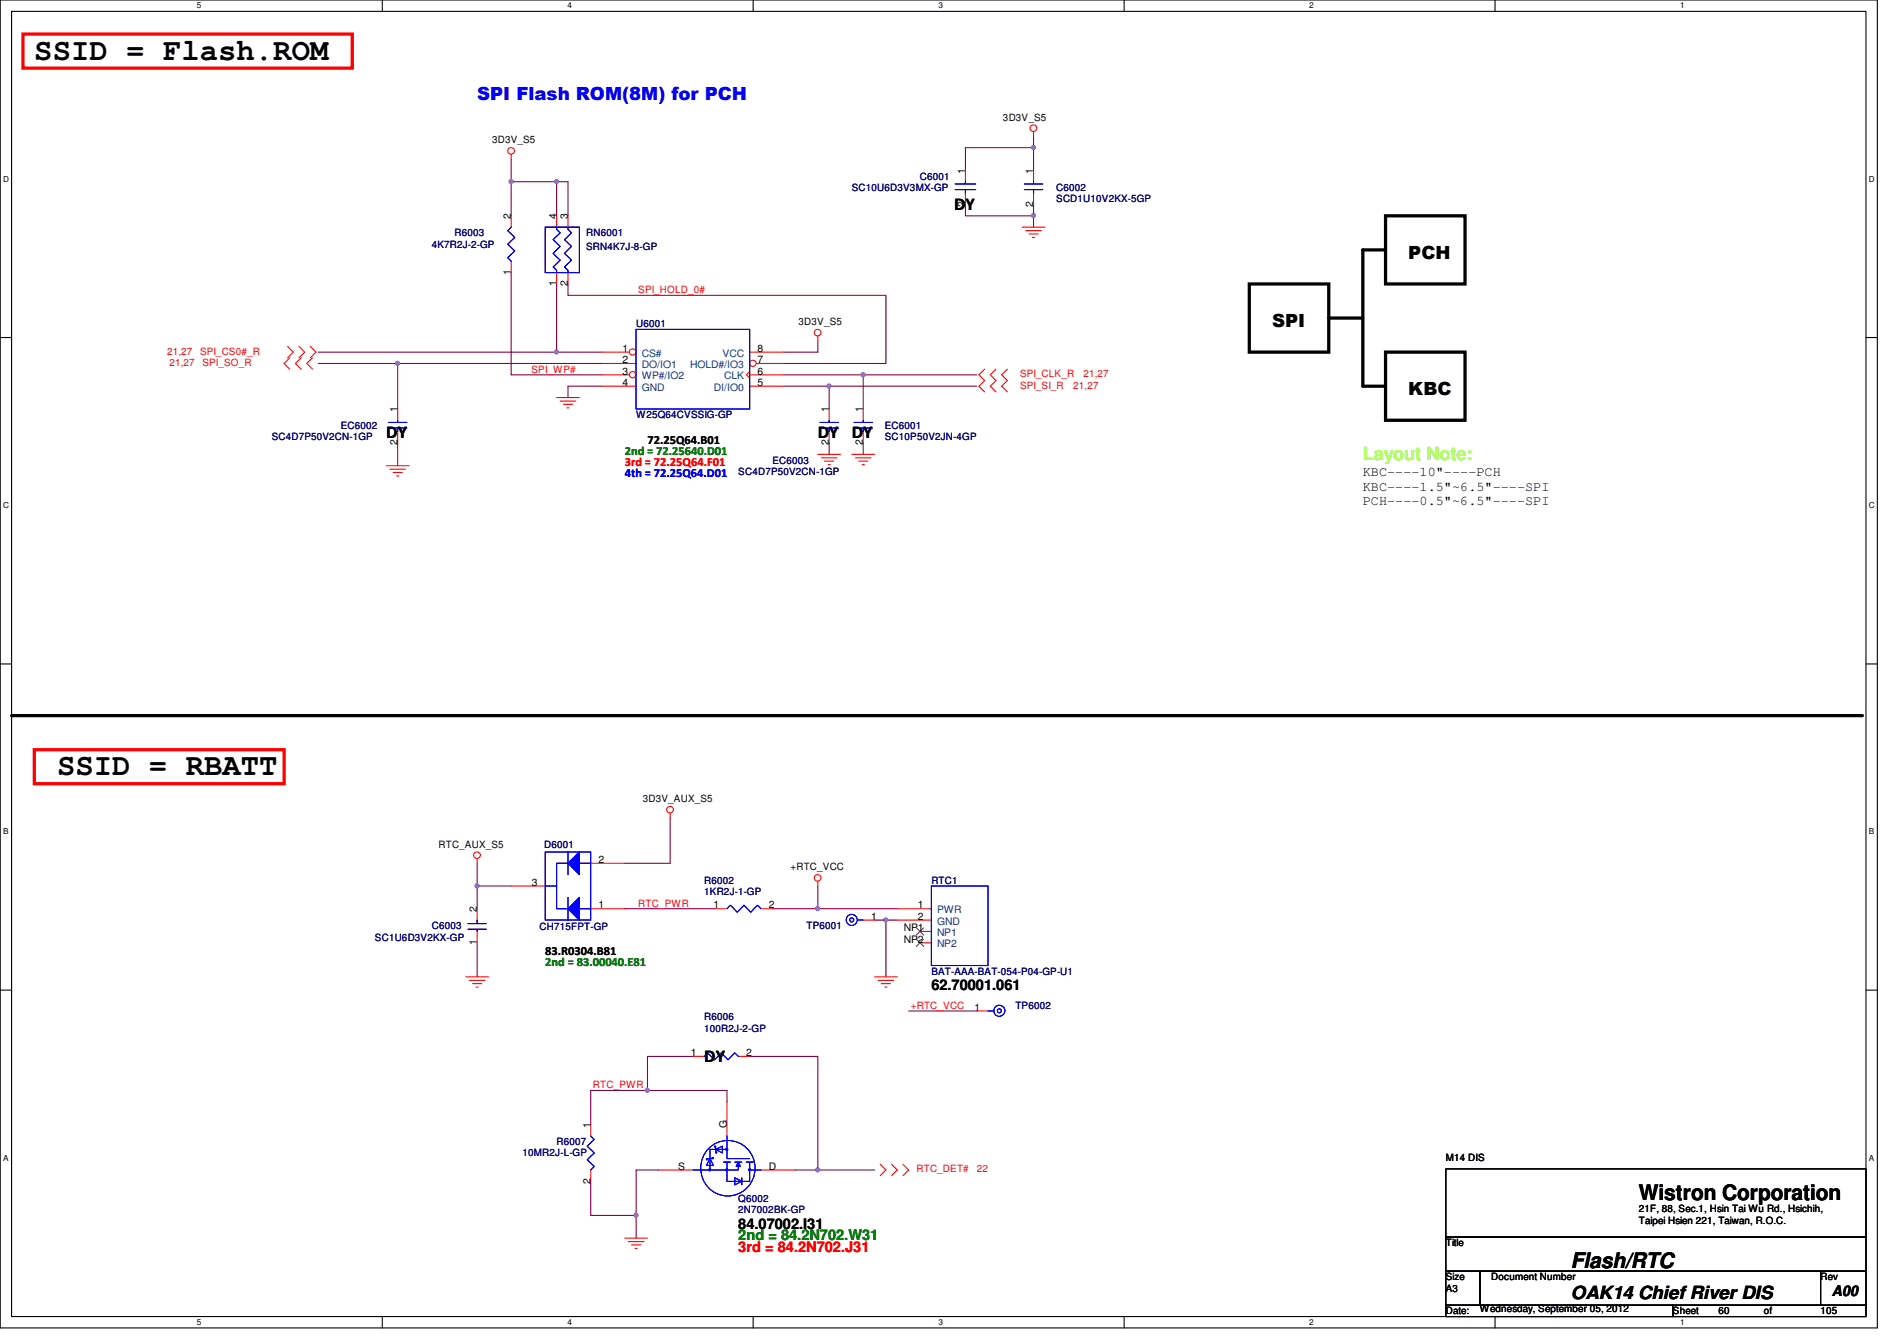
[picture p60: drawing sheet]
<svg xmlns="http://www.w3.org/2000/svg" width="297mm" height="210mm" viewBox="0 0 297 210" stroke-linecap="round" stroke-linejoin="round" font-family="sans-serif">
<defs><g id="words">
<g font-size="4.8">
<text x="5.4" y="9.4">SSID = Flash.ROM</text>
<text x="8.9" y="121.4">SSID = RBATT</text>
</g>
<g font-size="3.3">
<text x="256.6" y="187.9">Wistron Corporation</text>
<text x="246" y="198.5">Flash/RTC</text>
</g>
<text font-size="2.8" fill="#00f" x="74.7" y="15.6">SPI Flash ROM(8M) for PCH</text>
<g font-size="2.8">
<text x="149.4" y="32.9">DY</text>
<text x="220.5" y="40.5">PCH</text>
<text x="199.2" y="51.1">SPI</text>
<text x="220.5" y="61.8">KBC</text>
<text x="60.5" y="68.5">DY</text>
<text x="128.1" y="68.5">DY</text>
<text x="133.4" y="68.5">DY</text>
<text x="110.3" y="166.3">DY</text>
<text x="246" y="203.3">OAK14 Chief River DIS</text>
</g>
<text font-size="2.8" fill="#80ff00" x="213.4" y="72">Layout Note:</text>
<g font-size="2.3">
<text x="145.8" y="155">62.70001.061</text>
<text x="115.6" y="192.4">84.07002.I31</text>
<text x="286.8" y="202.8">A00</text>
</g>
<text font-size="2.3" fill="#008000" x="115.6" y="194.1">2nd = 84.2N702.W31</text>
<text font-size="2.3" fill="#f00" x="115.6" y="195.9">3rd = 84.2N702.J31</text>
<g font-size="2.1">
<text x="213.4" y="74.5">KBC----10&quot;----PCH</text>
<text x="213.4" y="76.8">KBC----1.5&quot;~6.5&quot;----SPI</text>
<text x="213.4" y="79">PCH----0.5&quot;~6.5&quot;----SPI</text>
</g>
<g font-size="1.9" fill="#008000">
<text x="97.8" y="71.2">2nd = 72.25640.D01</text>
<text x="85.4" y="151.2">2nd = 83.00040.E81</text>
</g>
<g font-size="1.9">
<text x="101.4" y="69.4">72.25Q64.B01</text>
<text x="85.4" y="149.4">83.R0304.B81</text>
</g>
<text font-size="1.9" fill="#f00" x="97.8" y="73">3rd = 72.25Q64.F01</text>
<text font-size="1.9" fill="#00f" x="97.8" y="74.6">4th = 72.25Q64.D01</text>
<g font-size="1.6">
<text x="77" y="22.4">3D3V_S5</text>
<text x="157.1" y="18.9">3D3V_S5</text>
<text x="151.1" y="27.2" transform="rotate(-90 151.1 27.2)">1</text>
<text x="161.8" y="27.2" transform="rotate(-90 161.8 27.2)">1</text>
<text x="80" y="34.3" transform="rotate(-90 80 34.3)">2</text>
<text x="87.1" y="34.3" transform="rotate(-90 87.1 34.3)">4</text>
<text x="88.9" y="34.3" transform="rotate(-90 88.9 34.3)">3</text>
<text x="151.1" y="32.3" transform="rotate(-90 151.1 32.3)">2</text>
<text x="161.8" y="32.3" transform="rotate(-90 161.8 32.3)">2</text>
<text x="80" y="43" transform="rotate(-90 80 43)">1</text>
<text x="87.1" y="44.8" transform="rotate(-90 87.1 44.8)">1</text>
<text x="88.9" y="44.8" transform="rotate(-90 88.9 44.8)">2</text>
<text x="125" y="50.9">3D3V_S5</text>
<text x="97.5" y="55.1">1</text>
<text x="97.5" y="56.9">2</text>
<text x="97.5" y="58.6">3</text>
<text x="118.6" y="55.1">8</text>
<text x="118.6" y="58.6">6</text>
<text x="118.6" y="56.9">7</text>
<text x="62.2" y="64.6" transform="rotate(-90 62.2 64.6)">1</text>
<text x="97.5" y="60.4">4</text>
<text x="118.6" y="60.4">5</text>
<text x="129.8" y="64.6" transform="rotate(-90 129.8 64.6)">1</text>
<text x="135.1" y="64.6" transform="rotate(-90 135.1 64.6)">1</text>
<text x="62.2" y="69.7" transform="rotate(-90 62.2 69.7)">2</text>
<text x="129.8" y="69.7" transform="rotate(-90 129.8 69.7)">2</text>
<text x="135.1" y="69.7" transform="rotate(-90 135.1 69.7)">2</text>
<text x="100.7" y="125.6">3D3V_AUX_S5</text>
<text x="68.7" y="132.7">RTC_AUX_S5</text>
<text x="93.7" y="135.1">2</text>
<text x="123.8" y="136.2">+RTC_VCC</text>
<text x="74.7" y="142.8" transform="rotate(-90 74.7 142.8)">2</text>
<text x="83.3" y="138.6">3</text>
<text x="93.7" y="142.2">1</text>
<text x="111.7" y="142.2">1</text>
<text x="120.4" y="142.2">2</text>
<text x="136.4" y="144">1</text>
<text x="143.7" y="142.2">1</text>
<text x="143.7" y="144">2</text>
<text x="74.7" y="147.9" transform="rotate(-90 74.7 147.9)">1</text>
<text x="141.5" y="145.8">NP1</text>
<text x="141.5" y="147.5">NP2</text>
<text x="152.6" y="158.2">1</text>
<text x="108.2" y="165.3">1</text>
<text x="116.8" y="165.3">2</text>
<text x="92.5" y="176.6" transform="rotate(-90 92.5 176.6)">1</text>
<text x="113.8" y="176.6" transform="rotate(-90 113.8 176.6)">G</text>
<text x="92.5" y="185.3" transform="rotate(-90 92.5 185.3)">2</text>
<text x="106.2" y="183.1">S</text>
<text x="120.4" y="183.1">D</text>
<text x="226.4" y="181.7">M14 DIS</text>
<text x="256.6" y="189.7">21F, 88, Sec.1, Hsin Tai Wu Rd., Hsichih,</text>
<text x="256.6" y="191.6">Taipei Hsien 221, Taiwan, R.O.C.</text>
<text x="226.4" y="195.1">Title</text>
<text x="226.4" y="200.4">Size</text>
<text x="226.4" y="202.2">A3</text>
<text x="233.5" y="200.4">Document Number</text>
<text x="285.1" y="200.4">Rev</text>
<text x="226.4" y="205.7">Date:</text>
<text x="231.7" y="205.4">Wednesday, September 05, 2012</text>
<text x="262" y="205.7">Sheet</text>
<text x="269.1" y="205.7">60</text>
<text x="276.2" y="205.7">of</text>
<text x="285.1" y="205.7">105</text>
</g>
<g font-size="1.6" fill="#000080">
<text x="133.4" y="29.9">SC10U6D3V3MX-GP</text>
<text x="144.1" y="28.1">C6001</text>
<text x="165.4" y="29.9">C6002</text>
<text x="165.4" y="31.7">SCD1U10V2KX-5GP</text>
<text x="67.6" y="38.8">4K7R2J-2-GP</text>
<text x="71.2" y="37">R6003</text>
<text x="91.8" y="37">RN6001</text>
<text x="91.8" y="39.1">SRN4K7J-8-GP</text>
<text x="99.6" y="51.2">U6001</text>
<text x="99.6" y="65.4">W25Q64CVSSIG-GP</text>
<text x="42.5" y="68.8">SC4D7P50V2CN-1GP</text>
<text x="53.4" y="67.2">EC6002</text>
<text x="138.6" y="67.2">EC6001</text>
<text x="138.6" y="68.8">SC10P50V2JN-4GP</text>
<text x="115.6" y="74.3">SC4D7P50V2CN-1GP</text>
<text x="120.9" y="72.6">EC6003</text>
<text x="85.2" y="132.7">D6001</text>
<text x="110.3" y="138.3">R6002</text>
<text x="110.3" y="140.1">1KR2J-1-GP</text>
<text x="145.8" y="138.3">RTC1</text>
<text x="58.7" y="147.2">SC1U6D3V2KX-GP</text>
<text x="67.6" y="145.5">C6003</text>
<text x="84.5" y="145.6">CH715FPT-GP</text>
<text x="126.3" y="145.5">TP6001</text>
<text x="145.8" y="152.6">BAT-AAA-BAT-054-P04-GP-U1</text>
<text x="110.3" y="159.7">R6006</text>
<text x="110.3" y="161.5">100R2J-2-GP</text>
<text x="159" y="157.9">TP6002</text>
<text x="87.2" y="179.2">R6007</text>
<text x="81.8" y="181">10MR2J-L-GP</text>
<text x="115.6" y="188.1">Q6002</text>
<text x="115.6" y="189.9">2N7002BK-GP</text>
</g>
<g font-size="1.6" fill="#f00">
<text x="99.9" y="45.9">SPI_HOLD_0#</text>
<text x="26.2" y="55.5">21,27</text>
<text x="26.5" y="57.3">21,27</text>
<text x="31.3" y="55.5">SPI_CS0#_R</text>
<text x="31.7" y="57.3">SPI_SO_R</text>
<text x="83.2" y="58.3">SPI_WP#</text>
<text x="159.7" y="59.1">SPI_CLK_R</text>
<text x="169.7" y="59.1">21,27</text>
<text x="159.7" y="60.8">SPI_SI_R</text>
<text x="168.1" y="60.8">21,27</text>
<text x="99.9" y="141.9">RTC_PWR</text>
<text x="142.6" y="157.9">+RTC_VCC</text>
<text x="92.8" y="170.3">RTC_PWR</text>
<text x="143.5" y="183.5">RTC_DET#</text>
<text x="152.9" y="183.5">22</text>
</g>
<g font-size="1.6" fill="#004080">
<text x="100.5" y="55.8">CS#</text>
<text x="100.5" y="57.6">DO/IO1</text>
<text x="100.5" y="59.4">WP#/IO2</text>
<text x="108.1" y="57.6">HOLD#/IO3</text>
<text x="113.2" y="55.8">VCC</text>
<text x="113.4" y="59.4">CLK</text>
<text x="100.5" y="61.2">GND</text>
<text x="111.8" y="61.2">DI/IO0</text>
<text x="146.7" y="143">PWR</text>
<text x="146.7" y="144.7">GND</text>
<text x="146.7" y="146.5">NP1</text>
<text x="146.7" y="148.3">NP2</text>
</g>
<g font-size="1.3">
<text x="30.8" y="1.3">5</text>
<text x="88.9" y="1.3">4</text>
<text x="146.9" y="1.3">3</text>
<text x="205" y="1.3">2</text>
<text x="263.1" y="1.3">1</text>
<text x=".5" y="28.4">D</text>
<text x="292.6" y="28.4">D</text>
<text x=".5" y="79.5">C</text>
<text x="292.6" y="79.5">C</text>
<text x=".5" y="130.6">B</text>
<text x="292.6" y="130.6">B</text>
<text x=".5" y="181.7">A</text>
<text x="292.6" y="181.7">A</text>
<text x="30.8" y="207.4">5</text>
<text x="88.9" y="207.4">4</text>
<text x="146.9" y="207.4">3</text>
<text x="205" y="207.4">2</text>
<text x="263.1" y="207.4">1</text>
</g>
</g></defs>
<path d="M0 0h294v207.9h-294zM1.8 1.8h290.4v204.3h-290.4z" fill="none" stroke="#000" stroke-width=".17"/>
<g fill="#fff">
<path d="M30.8 .2h.7v1.4h-.7z"/>
<path d="M30.8 206.2h.7v1.4h-.7z"/>
</g>
<path d="M59.9 0v1.8M59.9 206.1v1.8" fill="none" stroke="#000" stroke-width=".17"/>
<g fill="#fff">
<path d="M88.9 .2h.6v1.4h-.6z"/>
<path d="M88.9 206.2h.6v1.4h-.6z"/>
</g>
<path d="M117.9 0v1.8M117.9 206.1v1.8" fill="none" stroke="#000" stroke-width=".17"/>
<g fill="#fff">
<path d="M146.9 .2h.7v1.4h-.7z"/>
<path d="M146.9 206.2h.7v1.4h-.7z"/>
</g>
<path d="M176 0v1.8M176 206.1v1.8" fill="none" stroke="#000" stroke-width=".17"/>
<g fill="#fff">
<path d="M205 .2h.7v1.4h-.7z"/>
<path d="M205 206.2h.7v1.4h-.7z"/>
</g>
<path d="M234.1 0v1.8M234.1 206.1v1.8" fill="none" stroke="#000" stroke-width=".17"/>
<g fill="#fff">
<path d="M263.1 .2h.7v1.4h-.7z"/>
<path d="M263.1 206.2h.7v1.4h-.7z"/>
<path d="M.5 27.3h.9v1.4h-.9z"/>
<path d="M292.6 27.3h.9v1.4h-.9z"/>
<path d="M.5 78.4h.9v1.4h-.9z"/>
<path d="M292.6 78.4h.9v1.4h-.9z"/>
</g>
<path d="M0 52.8h1.8M292.2 52.8h1.8" fill="none" stroke="#000" stroke-width=".17"/>
<g fill="#fff">
<path d="M.5 129.5h.8v1.4h-.8z"/>
<path d="M292.6 129.5h.9v1.4h-.9z"/>
</g>
<path d="M0 103.9h1.8M292.2 103.9h1.8" fill="none" stroke="#000" stroke-width=".17"/>
<g fill="#fff">
<path d="M.5 180.5h.8v1.4h-.8z"/>
<path d="M292.6 180.5h.9v1.4h-.9z"/>
</g>
<path d="M0 155h1.8M292.2 155h1.8" fill="none" stroke="#000" stroke-width=".17"/>
<path d="M74.7 135.1v7.1M104.9 128v7.1h-7.1M128.1 138.7v3.5h-7.2M97.8 142.2h14.3" fill="none" stroke="#800040" stroke-width=".17"/>
<circle cx="74.7" cy="138.7" r=".32" fill="#f0f"/>
<circle cx="74.7" cy="138.7" r=".32" fill="none" stroke="#f0f" stroke-width=".17"/>
<path d="M74.7 138.7h5.3M74.7 147.6v5.3M128.1 142.2h12.4" fill="none" stroke="#800040" stroke-width=".17"/>
<circle cx="128" cy="142.2" r=".32" fill="#f0f"/>
<circle cx="128" cy="142.2" r=".32" fill="none" stroke="#f0f" stroke-width=".17"/>
<path d="M142.3 158.2h10.6M128.1 183.1h8.8" fill="none" stroke="#800040" stroke-width=".17"/>
<circle cx="128" cy="183.1" r=".32" fill="#f0f"/>
<circle cx="128" cy="183.1" r=".32" fill="none" stroke="#f0f" stroke-width=".17"/>
<path d="M99.6 190.2v3.6" fill="none" stroke="#800040" stroke-width=".17"/>
<circle cx="99.6" cy="190.2" r=".32" fill="#f0f"/>
<circle cx="99.6" cy="190.2" r=".32" fill="none" stroke="#f0f" stroke-width=".17"/>
<path d="M92.5 170.7v5.3M108.5 165.4h-7.1v5.3h12.4M99.6 183.1h3.6" fill="none" stroke="#800040" stroke-width=".17"/>
<circle cx="101.4" cy="170.7" r=".32" fill="#f0f"/>
<circle cx="101.4" cy="170.7" r=".32" fill="none" stroke="#f0f" stroke-width=".17"/>
<path d="M80 28.4v5.4M122.7 55.1h5.4M92.5 170.7h8.9M117.4 165.4h10.7v17.7h-3.6M92.5 184.9v5.3" fill="none" stroke="#800040" stroke-width=".17"/>
<circle cx="80" cy="28.4" r=".32" fill="#f0f"/>
<circle cx="80" cy="28.4" r=".32" fill="none" stroke="#f0f" stroke-width=".17"/>
<path d="M80 24.9v3.5h7.2M87.2 28.4h1.7M87.2 28.4v5.4M87.2 44.4v10.7h-37.4M88.9 44.4v1.8M122.7 58.7h12.5v5.3M122.7 60.5h7.1" fill="none" stroke="#800040" stroke-width=".17"/>
<circle cx="87.1" cy="28.4" r=".32" fill="#f0f"/>
<circle cx="87.1" cy="28.4" r=".32" fill="none" stroke="#f0f" stroke-width=".17"/>
<path d="M88.9 28.4v5.4M161.8 23.1v3.6M80 58.7h14.3M122.7 56.9h16M128.1 53.3v1.8M94.3 60.5h-5.4v1.7" fill="none" stroke="#800040" stroke-width=".17"/>
<circle cx="161.8" cy="23.1" r=".32" fill="#f0f"/>
<circle cx="161.8" cy="23.1" r=".32" fill="none" stroke="#f0f" stroke-width=".17"/>
<path d="M151.2 33.8h10.6v1.8M161.8 23.1h-10.6v3.6" fill="none" stroke="#800040" stroke-width=".17"/>
<circle cx="161.8" cy="33.8" r=".32" fill="#f0f"/>
<circle cx="161.8" cy="33.8" r=".32" fill="none" stroke="#f0f" stroke-width=".17"/>
<path d="M151.2 32v1.8M161.8 32v1.8M161.8 21.3v1.8M62.3 56.9v7.1M129.8 60.5v3.5M129.8 69.3v1.8" fill="none" stroke="#800040" stroke-width=".17"/>
<circle cx="62.2" cy="56.9" r=".32" fill="#f0f"/>
<circle cx="62.2" cy="56.9" r=".32" fill="none" stroke="#f0f" stroke-width=".17"/>
<path d="M80 42.7v16M87.2 55.1h7.1M62.3 69.3v3.6" fill="none" stroke="#800040" stroke-width=".17"/>
<circle cx="87.1" cy="55.1" r=".32" fill="#f0f"/>
<circle cx="87.1" cy="55.1" r=".32" fill="none" stroke="#f0f" stroke-width=".17"/>
<path d="M62.3 56.9h32M88.9 46.2h49.8v10.7M135.2 58.7h17.7M135.2 69.3v1.8" fill="none" stroke="#800040" stroke-width=".17"/>
<circle cx="135.1" cy="58.6" r=".32" fill="#f0f"/>
<circle cx="135.1" cy="58.6" r=".32" fill="none" stroke="#f0f" stroke-width=".17"/>
<path d="M129.8 60.5h23.1" fill="none" stroke="#800040" stroke-width=".17"/>
<circle cx="129.8" cy="60.4" r=".32" fill="#f0f"/>
<circle cx="129.8" cy="60.4" r=".32" fill="none" stroke="#f0f" stroke-width=".17"/>
<path d="M49.8 56.9h12.5M140.5 144h-1.8v8.9M113.8 170.7v1.8M99.6 183.1v7.1h-7.1" fill="none" stroke="#800040" stroke-width=".17"/>
<circle cx="138.7" cy="144" r=".32" fill="#f0f"/>
<circle cx="138.7" cy="144" r=".32" fill="none" stroke="#f0f" stroke-width=".17"/>
<path d="M136.9 144h1.8" fill="none" stroke="#800040" stroke-width=".17"/>
<g fill="none" stroke="#f00" stroke-width=".17">
<path d="M80 24.2v.7M160.1 35.6h3.5M160.6 36.1h2.5M161.1 36.6h1.5M161.7 37.2h.3M161.8 20.6v.7M45 54.2l.9 .9-.9 .9M45.4 56l-.9 .9 .9 .9M46.8 54.2l.9 .9-.9 .9M47.2 56l-.9 .9 .9 .9M48.6 54.2l.9 .9-.9 .9M48.9 56l-.9 .9 .9 .9"/>
<path d="M128.1 52.6v.7M154.2 57.8l-.9 .9 .9 .9-.9 .9 .9 .8M156 57.8l-.9 .9 .9 .9-.9 .9 .9 .8M157.7 57.8l-.9 .9 .9 .9-.9 .9 .9 .8M60.5 72.9h3.5M61 73.4h2.5M61.5 74h1.5M62.1 74.5h.3M87.2 62.2h3.5M87.7 62.8h2.5M88.2 63.3h1.5M88.8 63.8h.3"/>
<path d="M128.1 71.1h3.5M128.6 71.7h2.5M129.1 72.2h1.5M129.7 72.7h.3M133.4 71.1h3.5M133.9 71.7h2.5M134.4 72.2h1.5M135 72.7h.3M74.7 134.4v.7M80 138.7h5.4M92.5 135.1h5.3M104.9 127.3v.7"/>
<path d="M128.1 138v.7M72.9 152.9h3.6M73.5 153.5h2.4M74 154h1.4M74.5 154.5h.4M92.5 142.2h5.3M136.9 152.9h3.6M137.5 153.5h2.5M138 154h1.4M138.6 154.5h.3M140.5 142.2h5.3M140.5 144h5.3"/>
<path d="M144.1 145.8h1.7M144.1 147.6h1.7M92.5 176v1.8M92.5 183.1v1.8M97.8 193.8h3.6M98.4 194.4h2.4M98.9 194.9h1.4M99.4 195.4h.4M137.8 182.2l.9 .9-.9 .9M139.6 182.2l.9 .9-.9 .9M141.4 182.2l.9 .9-.9 .9"/>
<circle cx="80" cy="23.6" r=".52"/>
<circle cx="161.8" cy="20.1" r=".52"/>
<circle cx="128" cy="52.1" r=".52"/>
<circle cx="74.7" cy="133.9" r=".52"/>
<circle cx="104.9" cy="126.7" r=".52"/>
<circle cx="128" cy="137.4" r=".52"/>
</g>
<path d="M226.4 183h65.8v10.6h-65.8zM226.4 193.6h65.8v5.4h-65.8zM226.4 199h5.3v5.3h-5.3zM231.7 199h53.4v5.3h-53.4zM285.1 199h7.1v5.3h-7.1zM226.4 204.3h35.6v1.8h-35.6zM262 204.3h30.2v1.8h-30.2z" fill="none" stroke="#000" stroke-width=".17"/>
<path d="M217 39.1h-3.6v21.4h3.6M217 33.8h12.4v10.6h-12.4zM195.6 44.4h12.5v10.7h-12.5zM208.1 49.8h5.3M217 55.1h12.4v10.7h-12.4zM1.8 112h289.8" fill="none" stroke="#000" stroke-width=".51"/>
<path d="M3.6 5.3h51.6v5.4h-51.6zM5.4 117.3h39.1v5.4h-39.1z" fill="none" stroke="#f00" stroke-width=".51"/>
<path d="M145.8 138.7h8.9v12.4h-8.9zM92.5 177.8l.5 .6-1.1 1 1.1 1.1-1.1 1 1.1 1.1-.5 .5" fill="none" stroke="#00f" stroke-width=".17"/>
<path d="M143.5 145.2l1.1 1.2M143.5 147l1.1 1.2M144.6 145.2l-1.1 1.2M144.6 147l-1.1 1.2" fill="none" stroke="#804000" stroke-width=".16"/>
<path d="M88.9 142.2l1.8-1.7v3.5z" fill="#00f"/>
<path d="M85.4 138.7h1.8M87.2 135.1v7.1h1.7M88.9 142.2l1.8-1.7v3.5zM88.9 140.5v3.5" fill="none" stroke="#00f" stroke-width=".17"/>
<path d="M88.9 135.1l1.8-1.8v3.6z" fill="#00f"/>
<path d="M85.4 133.3h7.1v10.7h-7.1zM87.2 135.1h1.7M88.9 135.1l1.8-1.8v3.6zM88.9 133.3v3.6M90.7 135.1h1.8M90.7 142.2h1.8" fill="none" stroke="#00f" stroke-width=".17"/>
<path d="M88.9 142.2l1.8-1.7v3.5z" fill="#00f"/>
<path d="M85.4 138.7h1.8M87.2 135.1v7.1h1.7M88.9 142.2l1.8-1.7v3.5zM88.9 140.5v3.5" fill="none" stroke="#00f" stroke-width=".17"/>
<path d="M88.9 135.1l1.8-1.8v3.6z" fill="#00f"/>
<g fill="none" stroke="#00f" stroke-width=".17">
<path d="M80 35.6l-.5 .5 1.1 1.1-1.1 1 1.1 1.1-1.1 1 .5 .6M85.4 35.6h5.3v7.1h-5.3zM87.2 35.6v.3l.5 .5-1.1 1.1 1.1 1.1-1.1 1.1 1.1 1-1.1 1.1 .6 .5v.4M88.9 35.6v.3l.6 .5-1.1 1.1 1.1 1.1-1.1 1.1 1.1 1-1.1 1.1 .5 .5v.4M149.6 29.7h3.2M149.6 28.8h3.2M151.2 28.4v.4M151.2 29.7v.5M160.4 28.8h2.9M160.4 29.7h2.9M161.8 28.4v.4M161.8 29.7v.5"/>
<path d="M60.8 67h2.9M60.8 66.1h2.9M62.3 65.8v.3M62.3 67v.6M128.4 67h2.9M128.4 66.1h2.9M129.8 65.8v.3M129.8 67v.6M133.7 66.1h2.9M133.7 67h2.9M135.2 65.8v.3M135.2 67v.6"/>
<path d="M85.4 133.3h7.1v10.7h-7.1zM87.2 135.1h1.7M88.9 135.1l1.8-1.8v3.6zM88.9 133.3v3.6M90.7 135.1h1.8M73.3 144.6h2.9M73.3 145.5h2.9M74.7 145.5v.3M74.7 144v.6M90.7 142.2h1.8M113.8 142.2l.6-.5 1 1.1 1.1-1.1 1.1 1.1 1-1.1 .6 .5M134.3 144h.9"/>
<path d="M154.7 158.2h.9M110.3 165.4l.5-.6 1.1 1.1 1-1.1 1.1 1.1 1.1-1.1 .5 .6M113.8 177.8v3.6h3.6M113.3 181.9h1.1M113.8 181.9v1.2h-5.3M115.1 181.9h1.1M115.6 181.9v1.2h-1.8v1.8M116.8 181.9h1.1M117.4 181.9v1.2h1.8M117.4 183.1v1.8"/>
<circle cx="133.4" cy="144" r=".32"/>
<circle cx="133.4" cy="144" r=".87"/>
<circle cx="156.5" cy="158.2" r=".32"/>
<circle cx="156.5" cy="158.2" r=".87"/>
</g>
<g fill="none" stroke="#f00" stroke-width=".17">
<path d="M80 33.8v1.8M87.2 33.8v1.8M88.9 33.8v1.8M151.2 26.7v1.7M151.2 30.2v1.8M161.8 26.7v1.7M161.8 30.2v1.8M80 40.9v1.8M87.2 42.7v1.7M88.9 42.7v1.7M62.3 64v1.8M62.3 67.6v1.7"/>
<path d="M129.8 64v1.8M129.8 67.6v1.7M135.2 64v1.8M135.2 67.6v1.7M74.7 142.2v1.8M74.7 145.8v1.8M112.1 142.2h1.7M119.2 142.2h1.7M135.2 144h1.7M152.9 158.2h1.8M108.5 165.4h1.8M113.8 172.5v5.3"/>
<path d="M115.6 165.4h1.8M103.2 183.1h5.3M119.2 183.1h5.3"/>
</g>
<path d="M113.7 183h.2v.2h-.2z" fill-rule="evenodd" fill="#00f"/>
<path d="M113.7 183h.2v.2h-.2z" fill="none" stroke="#00f" stroke-width=".17"/>
<path d="M117.2 183h.3v.2h-.3z" fill-rule="evenodd" fill="#00f"/>
<path d="M117.2 183h.3v.2h-.3z" fill="none" stroke="#00f" stroke-width=".17"/>
<path d="M115.6 181.9l.3 .7h-.6z" fill-rule="evenodd" fill="#00f"/>
<path d="M111.9 179.6v-.2h.2v1.1h.1v-.2M112.1 179.9l1-.5v1.1zM113.8 179.9h-2.6v3.2M111.2 181.4l.5 1h-1.1zM111.5 181.2h.2v.2h-1.1v.1h.2M113.8 184.9h3.6M115.1 184.4l1.1 .5-1.1 .6zM115.6 181.9l.3 .7h-.6zM116.2 184.4v1.1" fill="none" stroke="#00f" stroke-width=".17"/>
<path d="M113.7 179.8h.2v.2h-.2z" fill-rule="evenodd" fill="#00f"/>
<path d="M113.7 179.8h.2v.2h-.2z" fill="none" stroke="#00f" stroke-width=".17"/>
<path d="M111 183h.2v.2h-.2z" fill-rule="evenodd" fill="#00f"/>
<path d="M111.2 179.5a4.3 4.3 0 0 1 6 .6 4.3 4.3 0 0 1-.5 6 4.3 4.3 0 0 1-6-.5 4.5 4.5 0 0 1 .5-6.1zM113.8 177.8v3.6h3.6M111 183h.2v.2h-.2zM113.3 181.9h1.1M113.8 181.9v1.2h-5.3M115.1 181.9h1.1M115.6 181.9v1.2h-1.8v1.8M116.8 181.9h1.1M117.4 181.9v1.2h1.8M117.4 183.1v1.8" fill="none" stroke="#00f" stroke-width=".17"/>
<path d="M113.7 183h.2v.2h-.2z" fill-rule="evenodd" fill="#00f"/>
<path d="M113.7 183h.2v.2h-.2z" fill="none" stroke="#00f" stroke-width=".17"/>
<path d="M117.2 183h.3v.2h-.3z" fill-rule="evenodd" fill="#00f"/>
<path d="M117.2 183h.3v.2h-.3z" fill="none" stroke="#00f" stroke-width=".17"/>
<path d="M115.6 181.9l.3 .7h-.6z" fill-rule="evenodd" fill="#00f"/>
<path d="M111.9 179.6v-.2h.2v1.1h.1v-.2M112.1 179.9l1-.5v1.1zM113.8 179.9h-2.6v3.2M111.2 181.4l.5 1h-1.1zM111.5 181.2h.2v.2h-1.1v.1h.2M113.8 184.9h3.6M115.1 184.4l1.1 .5-1.1 .6zM115.6 181.9l.3 .7h-.6zM116.2 184.4v1.1" fill="none" stroke="#00f" stroke-width=".17"/>
<path d="M113.7 179.8h.2v.2h-.2z" fill-rule="evenodd" fill="#00f"/>
<path d="M113.7 179.8h.2v.2h-.2z" fill="none" stroke="#00f" stroke-width=".17"/>
<path d="M111 183h.2v.2h-.2z" fill-rule="evenodd" fill="#00f"/>
<path d="M111.2 179.5a4.3 4.3 0 0 1 6 .6 4.3 4.3 0 0 1-.5 6 4.3 4.3 0 0 1-6-.5 4.5 4.5 0 0 1 .5-6.1zM111 183h.2v.2h-.2z" fill="none" stroke="#00f" stroke-width=".17"/>
<circle cx="99.1" cy="55.1" r=".5" fill="#fff"/>
<g fill="none" stroke="#f00" stroke-width=".17">
<path d="M94.3 55.1h4.2M94.3 56.9h5.3"/>
<circle cx="99.1" cy="55.1" r=".5"/>
</g>
<circle cx="99.1" cy="58.6" r=".5" fill="#fff"/>
<g fill="none" stroke="#f00" stroke-width=".17">
<path d="M94.3 58.7h4.2M117.4 58.2l-.5 .5 .5 .5M117.4 58.7h5.3M94.3 60.5h5.3M117.4 60.5h5.3"/>
<circle cx="99.1" cy="58.6" r=".5"/>
</g>
<circle cx="117.9" cy="56.9" r=".5" fill="#fff"/>
<g fill="none" stroke="#f00" stroke-width=".17">
<path d="M117.4 55.1h5.3M118.4 56.9h4.3"/>
<circle cx="117.9" cy="56.9" r=".5"/>
</g>
<path d="M99.6 51.6h17.8v12.4h-17.8z" fill="none" stroke="#00f" stroke-width=".17"/>
<circle cx="74.7" cy="138.7" r=".32" fill="#f0f"/>
<circle cx="74.7" cy="138.7" r=".32" fill="none" stroke="#f0f" stroke-width=".17"/>
<circle cx="128" cy="142.2" r=".32" fill="#f0f"/>
<circle cx="128" cy="142.2" r=".32" fill="none" stroke="#f0f" stroke-width=".17"/>
<circle cx="128" cy="183.1" r=".32" fill="#f0f"/>
<circle cx="128" cy="183.1" r=".32" fill="none" stroke="#f0f" stroke-width=".17"/>
<circle cx="99.6" cy="190.2" r=".32" fill="#f0f"/>
<circle cx="99.6" cy="190.2" r=".32" fill="none" stroke="#f0f" stroke-width=".17"/>
<circle cx="101.4" cy="170.7" r=".32" fill="#f0f"/>
<circle cx="101.4" cy="170.7" r=".32" fill="none" stroke="#f0f" stroke-width=".17"/>
<circle cx="80" cy="28.4" r=".32" fill="#f0f"/>
<circle cx="80" cy="28.4" r=".32" fill="none" stroke="#f0f" stroke-width=".17"/>
<circle cx="87.1" cy="28.4" r=".32" fill="#f0f"/>
<circle cx="87.1" cy="28.4" r=".32" fill="none" stroke="#f0f" stroke-width=".17"/>
<circle cx="161.8" cy="23.1" r=".32" fill="#f0f"/>
<circle cx="161.8" cy="23.1" r=".32" fill="none" stroke="#f0f" stroke-width=".17"/>
<circle cx="161.8" cy="33.8" r=".32" fill="#f0f"/>
<circle cx="161.8" cy="33.8" r=".32" fill="none" stroke="#f0f" stroke-width=".17"/>
<circle cx="62.2" cy="56.9" r=".32" fill="#f0f"/>
<circle cx="62.2" cy="56.9" r=".32" fill="none" stroke="#f0f" stroke-width=".17"/>
<circle cx="87.1" cy="55.1" r=".32" fill="#f0f"/>
<circle cx="87.1" cy="55.1" r=".32" fill="none" stroke="#f0f" stroke-width=".17"/>
<circle cx="135.1" cy="58.6" r=".32" fill="#f0f"/>
<circle cx="135.1" cy="58.6" r=".32" fill="none" stroke="#f0f" stroke-width=".17"/>
<circle cx="129.8" cy="60.4" r=".32" fill="#f0f"/>
<circle cx="129.8" cy="60.4" r=".32" fill="none" stroke="#f0f" stroke-width=".17"/>
<circle cx="138.7" cy="144" r=".32" fill="#f0f"/>
<circle cx="138.7" cy="144" r=".32" fill="none" stroke="#f0f" stroke-width=".17"/>
<use href="#words"/>
</svg>
